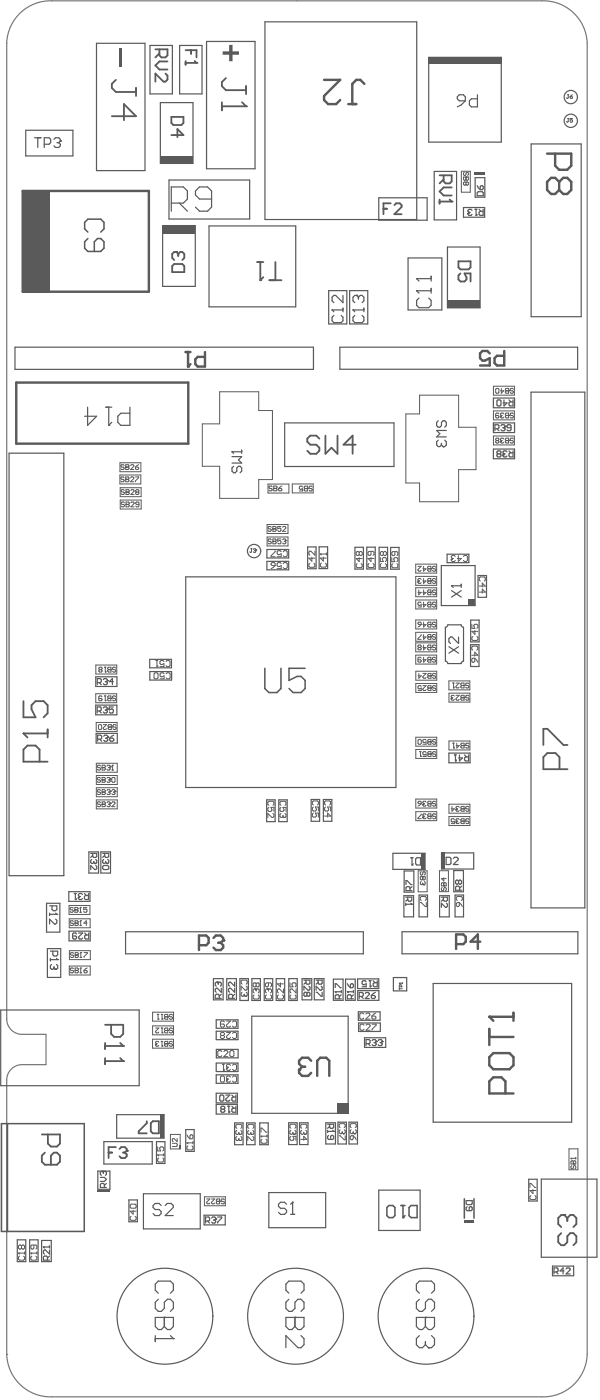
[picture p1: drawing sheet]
<svg xmlns="http://www.w3.org/2000/svg" width="165mm" height="385mm" viewBox="0 0 165 385" stroke-linecap="round" stroke-linejoin="round" font-family="sans-serif">
<circle cx="1.8" cy="372" r=".17" fill="#787878"/>
<path d="M1.8 11.9h.1M1.8 11.9a12.1 12.1 0 0 1 12.5-11.7h134.5a12.1 12.1 0 0 1 12.4 11.7v360.1a12.1 12.1 0 0 1-12.4 11.7h-134.5a12.1 12.1 0 0 1-12.5-11.7v-75.4a4.2 4.2 0 0 1 4.3-4.2h6.5v-8.3h-6.5a4.2 4.2 0 0 1-4.3-4.2M1.8 11.9v268M1.8 279.9h.1" fill="none" stroke="#787878" stroke-width=".33"/>
<path d="M.4 308.6h22.7v29.6h-22.7zM2.1 308.6v29.6M127.5 329.3v5.3M130.2 329.3v5.3" fill="none" stroke="#5a5a5a" stroke-width=".42"/>
<g fill="none" stroke="#5a5a5a" stroke-width=".33">
<path d="M26.5 11.9h13.3v35h-13.3zM41.2 12.5h6.1v13.3h-6.1zM49.3 12.5h6.2v13.3h-6.2zM56.7 11.4h13.3v35h-13.3zM72.8 6h41.6v54.3h-41.6zM117.7 15.7h19.9v23.3h-19.9zM7.1 35.8h12.9v7h-12.9zM44 28.2h9v16.7h-9zM145.8 39.5h13.8v47.5h-13.8zM46.4 49.4h22.2v10.8h-22.2zM104 54.3h13.3v6.2h-13.3zM119.2 47.1h6.2v13.3h-6.2z"/>
<path d="M127.3 57h5.8v2.7h-5.8zM130.5 48.8h2.6v5.4h-2.6zM44.7 62h8.9v16.7h-8.9zM57.4 62.1h23.8v22.2h-23.8zM90.3 79.8h4.9v9.2h-4.9zM96 79.8h5v9.2h-5zM112 70.8h9.3v14.3h-9.3zM122.9 67.8h8.9v16.7h-8.9zM4.1 95.4h82v6h-82zM93.3 95.4h65.3v6h-65.3zM78.2 116.2h30v11.9h-30zM135.5 109.3h5.8v2.7h-5.8z"/>
<path d="M135.5 116.2h5.8v2.6h-5.8zM145.8 107.7h14.8v141.7h-14.8zM2.5 124.5h15v116h-15zM135.5 123.3h5.8v2.7h-5.8zM51 158.4h57.7v57.9h-57.7zM73.3 150.9h6v2.4h-6zM73.3 154.2h6v2.3h-6zM84.5 150.2h2.3v6h-2.3zM87.6 150.2h2.4v6h-2.4zM97.5 150.3h2.3v6h-2.3zM100.7 150.3h2.3v6h-2.3zM104.1 150.3h2.3v6h-2.3z"/>
<path d="M107.3 150.4h2.3v5.9h-2.3zM121.2 155.3h9.3v11h-9.3zM122.8 152.2h5.9v2.3h-5.9zM131.3 158.1h2.3v6h-2.3zM122.3 172.3v9.3M123 171.6h3.6M127.3 172.3v9.3M129.2 177.1h2.3v6h-2.3zM129.2 170.3h2.4v6h-2.4zM26.3 193.7h5.8v2.6h-5.8zM26.3 185.9h5.8v2.7h-5.8zM41.1 181.1h6v2.3h-6z"/>
<path d="M41.1 184.5h6v2.3h-6zM123 182.3h3.6M26.4 201.4h5.8v2.7h-5.8zM73.2 219.7h2.3v6h-2.3zM76.5 219.7h2.4v6h-2.4zM85.4 219.6h2.4v6h-2.4zM88.8 219.6h2.3v6h-2.3zM123.3 206.8h5.8v2.7h-5.8zM24.4 234h2.7v5.8h-2.7zM27.7 234h2.6v5.8h-2.6zM107.9 234.4h8.8v4.4h-8.8zM111 239.2h2.6v5.8h-2.6z"/>
<path d="M121.2 234.3h8.9v4.4h-8.9zM124.6 239.1h2.6v5.8h-2.6zM12.8 248.1h3.6v7.9h-3.6zM18.9 244.9h5.8v2.7h-5.8zM19 255.8h5.8v2.6h-5.8zM34.5 255.9h65.3v6.1h-65.3zM110.4 255.9h48.3v6.1h-48.3zM110.9 246h2.7v5.8h-2.7zM115.1 245.8h2.3v6h-2.3zM120.7 246h2.7v5.8h-2.7zM125 245.8h2.3v6h-2.3zM.2 277.4h38v20.8h-38z"/>
<path d="M13 260.5h3.7v8h-3.7zM58.6 268.8h2.7v5.8h-2.7zM62.3 268.8h2.6v5.8h-2.6zM65.9 268.8h2.3v6h-2.3zM69.1 279.1h26.5v26.7h-26.5zM69.2 268.8h2.3v6h-2.3zM72.6 268.8h2.3v6h-2.3zM75.8 268.8h2.4v6h-2.4zM79.3 268.8h2.3v6h-2.3zM82.9 268.8h2.7v5.8h-2.7zM86.3 268.8h2.7v5.8h-2.7zM91.5 268.9h2.7v5.9h-2.7z"/>
<path d="M94.9 268.9h2.6v5.9h-2.6zM98.2 268.9h5.8v2.6h-5.8zM98.2 272.1h5.8v2.7h-5.8zM98.4 277.9h6v2.3h-6zM108 268.5h3.7v3.7h-3.7zM118.9 270.1h38.1v38.1h-38.1zM59.4 280.1h5.9v2.3h-5.9zM59.4 283.2h5.9v2.4h-5.9zM59.4 292h5.9v2.3h-5.9zM59.4 295.2h5.9v2.3h-5.9zM59.4 288.2h6v2.4h-6zM98.5 281h5.9v2.3h-5.9z"/>
<path d="M100.1 285h5.8v2.7h-5.8zM28.5 313.6h13.3v6.1h-13.3zM32 306.2h13v6.4h-13zM43 313.6h2.3v6h-2.3zM51 310.3h2.3v5.9h-2.3zM59.4 300.3h5.8v2.6h-5.8zM59.4 303.3h5.8v2.7h-5.8zM64.4 308.4h2.3v6h-2.3zM67.7 308.4h2.3v6h-2.3zM71.3 308.4h2.3v6h-2.3zM79.3 308.4h2.3v6h-2.3zM82.2 308.4h2.4v6h-2.4z"/>
<path d="M89.5 308.4h2.6v5.8h-2.6zM92.8 308.2h2.3v6h-2.3zM95.8 308.2h2.4v6h-2.4zM26.9 321.7h3.3v5h-3.3zM35.4 329.6h2.3v6h-2.3zM39.4 327.9h15.6v9.6h-15.6zM56 333.8h5.8v2.6h-5.8zM73.8 327.6h15.6v9.6h-15.6zM104 326.9h11.4v11.1h-11.4zM145.2 323.9h2.3v6h-2.3zM148.6 323.9h15.3v21.4h-15.3zM4.7 340.5h2.4v6h-2.4z"/>
<path d="M8.1 340.5h2.4v6h-2.4zM11.4 340.7h2.7v5.8h-2.7zM151.7 347.7h5.8v2.7h-5.8z"/>
</g>
<g fill="none" stroke="#5a5a5a" stroke-width=".27">
<path d="M126.7 47h2.4v5.8h-2.4zM60.3 107.6h10.7v5.2h3.8v18.9h-3.8v5.2h-10.7v-8.8h-4.7v-11.7h4.7zM115.2 108.5h10.7v8.9h4.8v11.6h-4.8v8.8h-10.7v-5.1h-3.8v-19h3.8zM135.5 106.1h5.7v2.4h-5.7zM135.5 112.9h5.7v2.4h-5.7zM135.5 119.7h5.7v2.5h-5.7zM32.9 130.5h5.8v2.4h-5.8zM32.9 127.1h5.8v2.5h-5.8zM33 134h5.7v2.4h-5.7zM33 137.3h5.8v2.5h-5.8zM73.6 133h5.7v2.4h-5.7zM80.3 132.9h5.7v2.5h-5.7z"/>
<path d="M73.3 144.1h5.8v2.4h-5.8zM73.3 147.5h5.8v2.5h-5.8zM114.2 154.9h5.7v2.5h-5.7zM114.2 158.3h5.7v2.5h-5.7zM114.2 161.4h5.7v2.5h-5.7zM114.2 164.8h5.7v2.5h-5.7zM114.2 170.3h5.7v2.4h-5.7zM114.2 173.7h5.7v2.4h-5.7zM114.2 176.6h5.7v2.4h-5.7zM114.2 179.9h5.7v2.5h-5.7zM26.3 190.5h5.7v2.5h-5.7zM26.3 182.7h5.8v2.4h-5.8z"/>
<path d="M26.4 198.4h5.8v2.5h-5.8zM114.2 184.4h5.7v2.4h-5.7zM114.2 187.7h5.7v2.5h-5.7zM123.3 187h5.7v2.5h-5.7zM123.3 190.4h5.7v2.4h-5.7zM26.4 209.6h5.8v2.5h-5.8zM26.4 213h5.8v2.5h-5.8zM26.4 216.4h5.8v2.4h-5.8zM26.4 219.7h5.8v2.5h-5.8zM114.2 202.5h5.7v2.5h-5.7zM114.2 205.9h5.7v2.4h-5.7zM114.2 219.5h5.7v2.4h-5.7z"/>
<path d="M123.3 203.5h5.7v2.5h-5.7zM114.2 222.9h5.7v2.5h-5.7zM114.8 239.2h2.5v5.7h-2.5zM120.7 239.2h2.4v5.7h-2.4zM123.3 220.9h5.7v2.5h-5.7zM123.3 224.3h5.7v2.4h-5.7zM19 248.7h5.7v2.5h-5.7zM19 252.4h5.8v2.4h-5.8zM19 265.3h5.8v2.5h-5.8zM19.1 261.1h5.7v2.5h-5.7zM41.9 278h5.7v2.5h-5.7zM41.9 285.4h5.7v2.5h-5.7z"/>
<path d="M41.9 281.8h5.7v2.4h-5.7zM46.8 311.6h2.7v4h-2.7zM156.2 315.5h2.5v5.8h-2.5zM56.1 328.7h5.8v2.5h-5.8z"/>
</g>
<path d="M6.2 52.4h34.7v27.7h-34.7zM4.5 105.1h47.2v16.8h-47.2z" fill="none" stroke="#5a5a5a" stroke-width=".66"/>
<g fill="#5a5a5a">
<path d="M26.9 327h3.3v.5h-3.3z" fill-rule="evenodd"/>
<path d="M49.1 314.7h.4v.9h-.4z" fill-rule="evenodd"/>
<path d="M115.7 234.4h1v4.4h-1z" fill-rule="evenodd"/>
<path d="M121.2 234.3h1v4.4h-1z" fill-rule="evenodd"/>
<path d="M127.5 335.3h2.7v.6h-2.7z" fill-rule="evenodd"/>
<path d="M130.3 47.3h2.8v.7h-2.8z" fill-rule="evenodd"/>
<path d="M128.6 164.5h1.9v1.8h-1.9z" fill-rule="evenodd"/>
<path d="M44.1 306.2h.9v6.4h-.9z" fill-rule="evenodd"/>
<path d="M92.5 302.9h3.1v2.9h-3.1z" fill-rule="evenodd"/>
<path d="M44 42.7h9v2.2h-9z" fill-rule="evenodd"/>
<path d="M44.7 62h8.9v2.1h-8.9z" fill-rule="evenodd"/>
<path d="M122.9 82.4h8.9v2.1h-8.9z" fill-rule="evenodd"/>
<path d="M6.2 52.4h7.4v27.9h-7.4z" fill-rule="evenodd"/>
<path d="M117.7 15.7h20.1v1.8h-20.1z" fill-rule="evenodd"/>
</g>
<g fill="none" stroke="#5a5a5a" stroke-width=".27">
<path d="M20.1 249.5l-.2-.3h-.5l-.2 .5 .2 .2h.5l.2 .4-.2 .3h-.5l-.2-.3M20.2 253.1l-.3-.2h-.4l-.2 .2 .2 .5h.4l.3 .2-.3 .4h-.4l-.2-.2M20.6 249.9h.1M20.6 249.2h.6l.2 .3-.2 .4 .2 .4-.2 .3h-.6zM20.6 249.9h.6M20.6 253.6h.1M20.6 252.9h.7l.2 .2-.2 .5 .2 .4-.2 .2h-.7zM20.6 253.6h.7M21.9 250.6h.4M21.9 254.2h.5M22.1 249.2h.1M22.1 249.2v1.4"/>
<path d="M22.1 249.2l-.2 .3M22.2 252.9h.1M22.2 252.9v1.3M22.2 252.9l-.3 .2M23.9 249.2h-.9v.7l.7-.2 .2 .2v.4l-.2 .3h-.5l-.2-.3M23.9 253.6h-.9l.7-.7v1.3M20.2 261.9l-.2-.3h-.5l-.2 .5 .2 .2h.5l.2 .5-.2 .2h-.5l-.2-.2M20.6 262.3h.1M20.6 261.6h.7l.2 .3-.2 .4 .2 .5-.2 .2h-.7zM20.6 262.3h.7M22 263h.4M22.2 261.6h.1"/>
<path d="M22.2 261.6v1.4M22.2 261.6l-.2 .3M23.1 261.6h.9l-.9 1.4M8.5 344.2h.1M8.5 344.2h1.6M8.5 344.2l.2 .3M8.7 345l-.2 .3v.5l.2 .3h1.2l.2-.3v-.5l-.2-.3M9.3 342v.8l-.3 .3-.5-.3v-.6l.2-.2h1.2l.2 .2v.6l-.2 .3M10.1 343.9v.6"/>
</g>
<path d="M21 256.5l-.2-.2h-.6l-.3 .2v1.1l.3 .3h.6l.2-.3-.2-.5h-.9M21.6 256.3h1.1l-1.1 1.1 .3 .5h.5l.3-.3M23.2 256.3l.6 .5M24.4 256.3v1.6h-.9l-.3-.3v-.5l.3-.3h.9M27.6 323.4h1.1l.5 .5-.5 .6h-1.1M28.1 321.7l-.5 .3v.6l.2 .2M28.7 326.2v-.9l-.3-.3h-.6l-.2 .3v.9h1.6M29.2 325l-.5 .6" fill="none" stroke="#5a5a5a" stroke-width=".33"/>
<circle cx="28.1" cy="321.7" r=".17" fill="#5a5a5a"/>
<path d="M26.8 203h.8l.3-.2v-.6l-.3-.3h-.8v1.7M27.4 203l.5 .6M28.5 202.2l.2-.3h.6l.3 .6M28.1 321.7l.3 .3M28.4 322v.3M28.4 322l.3-.3 .5 .3v.6l-.3 .2" fill="none" stroke="#5a5a5a" stroke-width=".33"/>
<g fill="none" stroke="#5a5a5a" stroke-width=".27">
<path d="M27.6 210.4l-.2-.2h-.5l-.2 .2 .2 .4h.5l.2 .3-.2 .4h-.5l-.2-.2M27.6 213.8l-.2-.3h-.5l-.2 .3 .2 .4h.5l.2 .2-.2 .5h-.5l-.2-.3M27.6 217.1l-.2-.2h-.5l-.2 .2 .2 .5h.5l.2 .2-.2 .4h-.5l-.2-.2M28 217.6h.1M28 214.2h.1M28 210.8h.1M28 210.2h.7l.2 .2-.2 .4 .2 .5-.2 .2h-.7zM28 213.5h.7l.2 .3-.2 .4 .2 .4-.2 .3h-.7zM28 216.9h.7l.2 .2-.2 .5 .2 .4-.2 .2h-.7zM28 217.6h.7M28 214.2h.7M28 210.8h.7"/>
<path d="M29.4 210.4l.2-.2h.4l.3 .4M29.4 213.8l.2-.3h.4l.3 .5M29.4 217.1l.2-.2h.4l.3 .4M29.8 217.6h.2M29.8 214.2h.2M29.8 210.8h.2M30 210.8l.3 .3-.3 .4h-.4l-.2-.2M30 214.2l.3 .2-.3 .5h-.4l-.2-.3M30 217.6l.3 .2-.3 .4h-.4l-.2-.2M30.3 217.3h.1M30.3 214h.1M30.3 210.6h.1"/>
<path d="M30.3 217.3l-.3 .3M30.3 214l-.3 .2M30.3 210.6l-.3 .2M30.7 217.1l.2-.2h.5l.2 .4M30.7 211.5h.4M30.9 210.2h.1M30.9 213.5h.5l.2 .3v.8l-.2 .3h-.5l-.2-.3v-.8zM30.9 210.2v1.3M30.9 210.2l-.2 .2M31.1 217.6h.3M31.4 217.6l.2 .2-.2 .4h-.5l-.2-.2M31.6 217.3h.1"/>
<path d="M31.6 217.3l-.2 .3M27.6 220.5l-.2-.3h-.5l-.2 .5 .2 .2h.5l.2 .4-.2 .3h-.5l-.2-.3M28 220.9h.1M28 220.2h.7l.2 .3-.2 .4 .2 .4-.2 .3h-.7zM28 220.9h.7M29.4 220.5l.2-.3h.4l.3 .5M29.8 220.9h.2M30 220.9l.3 .2-.3 .5h-.4l-.2-.3M30.3 220.7h.1M30.3 220.7l-.3 .2M30.7 220.5l.2-.3h.5l.2 .3v.2l-.9 .9h.9"/>
</g>
<circle cx="29.6" cy="202.5" r=".17" fill="#5a5a5a"/>
<path d="M26.7 195.3h.8l.3-.3v-.5l-.3-.3h-.8v1.6M27.2 195.3l.6 .5M28.4 194.5l.2-.3h.6l.3 .5M29 202.8h.3M29.3 202.8l.3 .2-.3 .6h-.6l-.2-.3M29.6 202.5l-.3 .3M30.1 202.8h.9l.2 .5-.2 .3h-.6l-.3-.3zM31.2 201.9l-1.1 .9" fill="none" stroke="#5a5a5a" stroke-width=".33"/>
<circle cx="29.5" cy="194.7" r=".17" fill="#5a5a5a"/>
<path d="M26.7 187.5h.8l.3-.3v-.5l-.3-.3h-.8v1.7M27.3 187.5l.5 .6M28.4 186.7l.2-.3h.6l.3 .5M28.9 195h.3M29.2 195l.3 .3-.3 .5h-.6l-.2-.2M29.5 194.7l-.3 .3M31.1 194.2h-1.1v.8l.6-.3 .5 .3v.6l-.3 .2h-.5l-.3-.2" fill="none" stroke="#5a5a5a" stroke-width=".33"/>
<circle cx="29.5" cy="186.9" r=".17" fill="#5a5a5a"/>
<path d="M28.9 187.2h.3M29.2 187.2l.3 .3-.3 .6h-.6l-.2-.3M29.5 186.9l-.3 .3M31.1 187.2h-1.1l.9-.8v1.7M62.6 303.8h.5M62.8 303.8v1.7M63.7 303.8l.5 .6M64.8 303.8v1.7h-.9l-.2-.3v-.5l.2-.3h.9" fill="none" stroke="#5a5a5a" stroke-width=".33"/>
<g fill="none" stroke="#5a5a5a" stroke-width=".27">
<path d="M34.1 131.2l-.2-.2h-.5l-.2 .2 .2 .5h.5l.2 .2-.2 .4h-.5l-.2-.2M34.1 127.9l-.2-.3h-.5l-.2 .3 .2 .4h.5l.2 .2-.2 .5h-.5l-.2-.3M34.2 134.7l-.3-.2h-.4l-.2 .2 .2 .5h.4l.3 .2-.3 .4h-.4l-.2-.2M34.2 138.1l-.3-.2h-.4l-.2 .2 .2 .4h.4l.3 .3-.3 .4h-.4l-.2-.2M34.5 131.7h.1M34.5 131h.7l.2 .2-.2 .5 .2 .4-.2 .2h-.7zM34.5 131.7h.7M34.5 128.3h.1M34.5 127.6h.7l.2 .3-.2 .4 .2 .4-.2 .3h-.7zM34.5 128.3h.7M34.6 135.2h.1M34.6 134.5h.7l.2 .2-.2 .5 .2 .4-.2 .2h-.7z"/>
<path d="M34.6 135.2h.7M34.6 138.5h.1M34.6 137.9h.7l.2 .2-.2 .4 .2 .5-.2 .2h-.7zM34.6 138.5h.7M35.8 131.2l.3-.2h.4l.2 .2v.2l-.9 .9h.9M35.9 127.9l.2-.3h.4l.2 .3v.2l-.8 .9h.8M35.9 134.7l.2-.2h.5l.2 .2v.2l-.9 .9h.9M35.9 138.1l.3-.2h.4l.2 .2v.2l-.9 .9h.9M37.2 131h.9l-.9 1.3M37.2 128.3h.7l.2 .4-.2 .3h-.5l-.2-.3zM37.5 135.2l-.2-.3 .2-.4h.4l.2 .2-.2 .5M37.5 135.2l-.2 .2 .2 .4h.4l.2-.2-.2-.4"/>
<path d="M37.5 135.2h.4M38.1 127.6l-.9 .7M38.1 138.5h-.6l-.2-.2 .2-.4h.4l.2 .2v.9l-.2 .2h-.4l-.2-.2M27.4 183.9l-.3 .2 .3 .5h.4l.2-.2-.2-.5M27.4 183.9h.4M27.4 183.9l-.3-.2 .3-.4h.4l.2 .2-.2 .4M28.7 183.3h.4M28.9 184.6h.1M28.9 183.3v1.3M29.1 184.4l-.2 .2M29.8 183.3h.7v1.3h-.7l-.2-.2 .2-.5-.2-.4zM29.8 183.9h.7"/>
<path d="M30.5 183.9h.1M31.8 183.5l-.2-.2h-.5l-.2 .2 .2 .4h.5l.2 .2-.2 .5h-.5l-.2-.2M43.3 317.2h.1M43.3 315v1.1h.8l-.2-.8 .2-.3h.6l.3 .3v.5l-.3 .3M43.3 317.2h1.7M43.3 317.2l.3 .3M43.6 318.1l-.3 .2v.6l.3 .3h1.1l.3-.3v-.6l-.3-.2M45 316.9v.6"/>
</g>
<circle cx="62.8" cy="305.5" r=".17" fill="#5a5a5a"/>
<path d="M60.6 300.8h.6l.2 .2v1.2l-.2 .2h-.6l-.3-.2v-1.2zM60.9 304.7l-.3 .2 .3 .6h.5l.3-.3-.3-.5M60.9 304.7l-.3-.3 .3-.6h.5l.3 .3-.3 .6M60.9 304.7h.5M62 300.8h1.1l-1.1 1.1 .3 .5h.5l.3-.2M63.1 305.2l-.3 .3M63.7 300.8l.5 .5M64.8 300.8v1.6h-.9l-.2-.2v-.6l.2-.3h.9M90 308.8h1.6v.8l-.3 .3h-.5l-.3-.3v-.8M90 310.5v.5M90 310.7h1.6M90.5 309.4l-.5 .5" fill="none" stroke="#5a5a5a" stroke-width=".33"/>
<g fill="none" stroke="#5a5a5a" stroke-width=".27">
<path d="M74.7 133.7l-.2-.2h-.4l-.3 .2 .3 .5h.4l.2 .2-.2 .4h-.4l-.3-.2M75.2 134.2h.1M75.2 133.5h.6l.3 .2-.3 .5 .3 .4-.3 .2h-.6zM75.2 134.2h.6M76.5 134.2h.7l.2 .4-.2 .2h-.5l-.2-.2zM77.4 133.5l-.9 .7M83.1 133.7l-.2-.2h-.5l-.2 .2v.5l.2 .2 .7-.2v.7h-.9M83.5 133.7l.2-.2h.7v1.4h-.7l-.2-.3 .2-.4zM83.7 134.2h.7M84.4 134.2h.1M85.7 133.7l-.2-.2h-.4l-.3 .2 .3 .5h.4l.2 .2-.2 .5h-.4l-.3-.3M74.5 144.8l-.2-.2h-.5l-.2 .2 .2 .5h.5l.2 .2-.2 .4h-.5l-.2-.2"/>
<path d="M74.5 148.3l-.2-.3h-.5l-.2 .3 .2 .4h.5l.2 .2-.2 .5h-.5l-.2-.3M74.7 154.5h.6l.2 .3v.5h-.8l-.3-.2zM74.9 145.3h.1M74.9 148.7h.1M74.9 144.6h.7l.2 .2-.2 .5 .2 .4-.2 .2h-.7zM74.9 145.3h.7M74.9 148h.7l.2 .3-.2 .4 .2 .4-.2 .3h-.7zM74.9 148.7h.7M75.5 155.3l-1.1 .9M77.1 144.6h-.8v.7l.4-.3 .4 .3v.4l-.2 .2h-.4l-.2-.2M77.1 148h-.8v.7l.4-.2 .4 .2v.4l-.2 .3h-.4l-.2-.3M77.2 154.8l-.3-.3h-.5l-.3 .3v.5l.3 .3 .8-.3v.9h-1.1"/>
<path d="M77.6 144.8l.2-.2h.5l.2 .2v.2l-.9 .9h.9M77.6 148.3l.2-.3h.5l.2 .5M77.8 154.8l.2-.3h.6l.3 .3v1.1l-.3 .3h-.6l-.2-.3M78 148.7h.3M78.3 148.7l.2 .2-.2 .5h-.5l-.2-.3M78.5 148.5h.1M78.5 148.5l-.2 .2M73.8 221.2l-.3-.3v-.5l.3-.3h1.1l.3 .3v.5l-.3 .3M73.8 221.8l-.3 .2v.6l.3 .3h.6l.3-.3-.3-.8h.8v1.1M74.9 223.4l.3 .3v.5l-.3 .3h-.2l-1.2-1.1v1.1M77.1 221.2l-.2-.3v-.5l.2-.3h1.2l.2 .3v.5l-.2 .3M77.1 223.4l-.2 .3v.5l.2 .3 .6-.3"/>
<path d="M77.1 221.8l-.2 .2v.6l.2 .3h.6l.3-.3-.3-.8h.8v1.1M77.7 224.2l.3 .3M77.7 224v.2M78 224.5h.1M78.3 223.4l.2 .3v.5l-.5 .3M60.8 295.5h.6l.2 .3v1.1l-.2 .3h-.6l-.3-.3v-1.1zM60.8 284.4l-.3-.3 .3-.5h.6l.2 .2-.2 .6M60.8 284.4l-.3 .3 .3 .5h.6l.2-.2-.2-.6M60.8 284.4h.6M60.9 288.8l-.3-.2h-.5l-.3 .2v1.1l.3 .3h.5l.3-.3M61.5 288.8l.2-.2h.6l.3 .2v.3l-1.1 1.1h1.1M61.6 280.7l-.2-.3h-.6l-.3 .3v1.1l.3 .3h.6l.2-.5-.2-.3h-.9"/>
<path d="M62.2 296.7h.1M62.2 296.7l.3 .5h.5l.3-.3M62.2 280.4h1.1l-1.1 1.2 .3 .5h.5l.3-.3M62.2 283.6h1.1l-1.1 1.1 .3 .5h.5l.3-.2M62.5 296.4l-.3 .3M62.5 296.4h.2M63.3 295.8l-.3-.3h-.5l-.3 .3 .3 .6M63.4 288.6h.6l.2 .2v1.1l-.2 .3h-.6l-.3-.3v-1.1zM63.8 295.8l.3-.3h.6l.2 .3v1.1l-.2 .3h-.6l-.3-.3M63.8 280.7l.3-.3h.6l.2 .3v1.1l-.2 .3h-.6l-.3-.3M63.8 283.8l.3-.2h.6l.2 .2v1.2l-.2 .2h-.6l-.3-.2"/>
</g>
<circle cx="91.6" cy="310.7" r=".17" fill="#5a5a5a"/>
<g fill="none" stroke="#5a5a5a" stroke-width=".33">
<path d="M130.4 57.5h.6M130.7 57.5v1.7M131.5 57.5l.6 .6M132.7 57.5v1.7h-.9l-.3-.3v-.6l.3-.2h.9M122.5 235.5h1l.3 .3v1.3l-.3 .4h-1zM124.5 235.8l.3-.3h.7l.3 .3v.3l-1.3 1.4h1.3M121.2 246.4h1.7v.9l-.3 .2h-.6l-.2-.2v-.9M121.8 247l-.6 .5M122.6 248.1l.3 .3v.5l-.3 .3h-.3l-1.1-1.1v1.1M90.2 311.9l-.2 .2v.6l.2 .3h1.1l.3-.3v-.6l-.3-.2-.5 .2v.9M91.3 310.5l.3 .2M128 329.8h1.7v.8l-.3 .3h-1.1l-.3-.3z"/>
<path d="M128.3 331.4l-.3 .3v.6l.3 .2h1.1l.3-.2v-.6l-.6-.3-.3 .3v.8"/>
</g>
<g fill="none" stroke="#5a5a5a" stroke-width=".27">
<path d="M88 152.2h.1M88 152.2h1.6M88 152.2l.2 .3M88.2 154.7l-.2 .2v.6l.2 .3h1.1l.3-.3v-.6l-.3-.2M88.8 153v1.1l-.8-.8h1.6M89.6 151.9v.6M101.3 154.8l-.3 .2v.6l.3 .3h1.1l.3-.3v-.6l-.3-.2M101.9 151.4v.9l-.3 .3-.6-.3v-.6l.3-.3h1.1l.3 .3v.6l-.3 .3M101.9 153.1v1.1l-.9-.8h1.7M107.6 153.2v1.1h.8l-.3-.6 .3-.5h.6l.2 .2v.6l-.2 .3M107.9 154.8l-.3 .3v.6l.3 .2h1.1l.2-.2v-.6l-.2-.3M108.4 151.5v.8l-.3 .3-.5-.3v-.5l.3-.3h1.1l.2 .3v.5l-.2 .3"/>
<path d="M89.1 224.1h1.7l-.8-.8v1.1M89.4 221.1l-.3-.3v-.5l.3-.3h1.1l.3 .3v.5l-.3 .3M89.4 221.7l-.3 .2v.6l.3 .3h.6l.2-.3-.2-.8h.8v1.1M115.6 239.5l-.2 .2v.4l.2 .2 .5-.2v-.4l.2-.2 .4 .2v.4l-.2 .2M115.4 247.9h.3l1.1 1.1h.2v-1.1M115.4 240.8h1.3v.6l-.2 .3-.4-.3-.5 .3-.2-.3zM115.6 242.1l-.2 .2v.5l.2 .2 .5-.2M115.7 247.3l-.3-.2v-.6l.3-.3h1.1l.2 .3v.6l-.2 .2M116.1 240.8h.1M116.1 240.8v.6M116.1 242.6v.2M116.1 242.8l.2 .2"/>
<path d="M116.3 243h.1M116.5 242.1l.2 .2v.5l-.4 .2M121.4 243.8l-.2 .2v.4l.2 .2 .5-.2v-.4l.2-.2 .4 .2v.4l-.2 .2M121.4 242.4l.5 .2 .4-.2 .2 .2v.7h-1.3v-.7zM121.9 243.3h.1M121.9 241.1v.9l-.7-.7h1.3M121.9 242.6v.7M109.6 270.1h.1M109.6 271.3v.6M109.6 271.6h.9M109.6 270.1l.2 .1M109.6 270.1h.9"/>
<path d="M110.2 271v-.4l-.4-.1-.2 .5h.9M110.5 269.9v.3M93.1 311.9h.3l1.1 1.2h.3v-1.2M93.4 309.7l-.3-.2v-.6l.3-.3h1.1l.3 .3v.6l-.3 .2M93.4 310.3l-.3 .3v.5l.3 .3 .6-.3M94 311.1l.2 .3M94 310.8v.3M94.2 311.4h.1M94.5 310.3l.3 .3v.5l-.6 .3M96.4 309.7l-.2-.2v-.6l.2-.3h1.1l.3 .3v.6l-.3 .2M96.4 310.3l-.2 .3v.5l.2 .3 .6-.3M96.4 311.9h.6v.9l-.3 .3-.5-.3v-.6z"/>
<path d="M97 311.1l.3 .3M97 310.8v.3M97 311.9l.8 1.2M97.3 311.4h.1M97.5 310.3l.3 .3v.5l-.5 .3"/>
</g>
<circle cx="130.7" cy="59.2" r=".17" fill="#5a5a5a"/>
<path d="M128.5 58.6l.3 .6h.5l.3-.3M131 58.9l-.3 .3" fill="none" stroke="#5a5a5a" stroke-width=".33"/>
<circle cx="128.5" cy="58.6" r=".17" fill="#5a5a5a"/>
<path d="M128.8 58.3l-.3 .3M128.8 58.3h.3M129.6 57.8l-.3-.3h-.5l-.3 .3 .3 .5M131 51l.9 1.1M131.3 52.6h1.1l.3 .3v.9h-1.7v-.9zM132.1 51l.6 .3v.5l-.3 .3h-.5v-.8zM13.8 261.2h2v1l-.3 .4h-.7l-.3-.4v-1M13.8 263.2v.7M13.8 263.6h2" fill="none" stroke="#5a5a5a" stroke-width=".33"/>
<path d="M155.9 32.5h.3M155.9 26h.3M156 26v.9l-.1 .1-.4-.1M156 32.5v.9l-.1 .1-.4-.1M156.5 26.5h.5l.2 .4-.5 .1zM157.2 32.5h-.7v.5l.4-.1 .3 .1-.2 .5-.5-.1M157.2 26l-.7 .5" fill="none" stroke="#5a5a5a" stroke-width=".27"/>
<circle cx="15.8" cy="263.6" r=".17" fill="#5a5a5a"/>
<path d="M15.5 263.2l.3 .4M15.5 264.9l.3 .3v.7l-.3 .3h-.3" fill="none" stroke="#5a5a5a" stroke-width=".33"/>
<circle cx="15.2" cy="266.2" r=".17" fill="#5a5a5a"/>
<path d="M13.6 248.8h2v1l-.3 .3h-.7l-.3-.3v-1M13.6 250.8v.7M13.6 251.1h2M14.2 264.9l-.4 .3v.7l.4 .3h.3l.3-.3M14.8 265.9l.4 .3M14.8 265.6v.3" fill="none" stroke="#5a5a5a" stroke-width=".33"/>
<circle cx="15.6" cy="251.1" r=".17" fill="#5a5a5a"/>
<path d="M15.3 250.8l.3 .3M15.3 252.5l.3 .3v.7l-.3 .3h-.4l-1.3-1.3v1.3M21.5 246.5l.3 .6h.6l.2-.3M23.2 245.4l.5 .6M24.3 245.4v1.7h-.8l-.3-.3v-.6l.3-.2h.8" fill="none" stroke="#5a5a5a" stroke-width=".33"/>
<path d="M20.2 266.1l-.2-.2h-.5l-.2 .2 .2 .4h.5l.2 .3-.2 .4h-.5l-.2-.2M20.6 266.5h.1M20.6 265.9h.7l.2 .2-.2 .4 .2 .5-.2 .2h-.7zM20.6 266.5h.7M22 267.2h.4M22.2 265.9h.1M22.2 265.9v1.3M22.2 265.9l-.2 .2M23.1 266.5h.6l.2 .5-.2 .2h-.4l-.2-.2zM23.9 265.9l-.8 .6" fill="none" stroke="#5a5a5a" stroke-width=".27"/>
<circle cx="21.5" cy="246.5" r=".17" fill="#5a5a5a"/>
<path d="M20.4 245.4h.6M20.7 245.4v1.7M21.8 246.2l-.3 .3M21.8 246.2h.3M22.6 245.7l-.2-.3h-.6l-.3 .3 .3 .5" fill="none" stroke="#5a5a5a" stroke-width=".33"/>
<circle cx="20.7" cy="247.1" r=".17" fill="#5a5a5a"/>
<path d="M28.2 234.4h1.6v.8l-.2 .3h-.6l-.3-.3v-.8M28.7 235l-.5 .5M29.6 236.1l.2 .2v.6l-.5 .3M21 246.8l-.3 .3" fill="none" stroke="#5a5a5a" stroke-width=".33"/>
<circle cx="29.3" cy="237.2" r=".17" fill="#5a5a5a"/>
<path d="M28.5 236.1l-.3 .2v.6l.3 .3 .5-.3M28.5 237.7h1.1l.2 .3v.6l-.2 .2h-1.1l-.3-.2v-.6zM29 236.9l.3 .3M29 236.6v.3" fill="none" stroke="#5a5a5a" stroke-width=".33"/>
<path d="M28 191.4l-.2-.3h-.5l-.2 .3v.9l.2 .2h.5l.2-.5-.2-.2h-.7M28.7 191.1h.4M28.9 192.5h.1M28.9 191.1v1.4M29.1 192.3l-.2 .2M29.8 191.1h.6v1.4h-.6l-.2-.2 .2-.5-.2-.4zM29.8 191.8h.6M30.4 191.8h.1M31.8 191.4l-.2-.3h-.5l-.2 .3 .2 .4h.5l.2 .2v.3l-.2 .2h-.5l-.2-.2M36 334.1l-.3 .2v.6l.3 .3h1.1l.3-.3v-.6l-.3-.2M36 330.7h1.1l.3 .3v.6l-.3 .2h-1.1l-.3-.2v-.6zM36.6 332.4v1.1l-.9-.8h1.7" fill="none" stroke="#5a5a5a" stroke-width=".27"/>
<path d="M32.7 13.2h.7v5h-.7z" fill="#5a5a5a"/>
<path d="M47.3 314h1.1l.2 .2v.5l-.2 .2h-1.1M48.6 312.7v.9l-.8-.9-.5 .2v.5l.2 .2" fill="none" stroke="#5a5a5a" stroke-width=".27"/>
<path d="M47.8 72.5h2.2l.6 .6v1.6h-3.3v-1.6zM48.4 69.2h-.6l-.5 .5v1.2l.5 .5" fill="none" stroke="#5a5a5a" stroke-width=".5"/>
<circle cx="48.4" cy="69.2" r=".25" fill="#5a5a5a"/>
<path d="M47 32.1h3.4v1.7l-.6 .5h-2.2l-.6-.5zM47 37.1h3.4l-1.7-1.7v2.3M48.4 69.2l.5 .5M48.9 69.7v.6M48.9 69.7l.6-.5h.5l.6 .5v1.2l-.6 .5" fill="none" stroke="#5a5a5a" stroke-width=".5"/>
<g fill="none" stroke="#5a5a5a" stroke-width=".27">
<path d="M68.9 150.7h.3M69.1 150.7v.9l-.2 .1-.3-.1M69.6 150.9l.5-.2 .1 .4M69.9 151.2h.2M70.1 151.2l.1 .2-.1 .3-.5-.1M70.2 151.1h.1M70.2 151.1l-.1 .1M75.5 151.3v.2l-1.1 1.1v.3h1.1M77.2 151.5l-.3-.2h-.5l-.3 .2v.6l.3 .3 .8-.3v.8h-1.1M77.8 151.5l.2-.2h.6l.3 .2v1.1l-.3 .3h-.6l-.2-.3M66.5 270.3l-.3-.3v-.5l.3-.3h1.1l.3 .3v.5l-.3 .3M66.5 272.5l-.3 .3v.6l.3 .2 .5-.2"/>
<path d="M67 273.4l.3 .2M67 273.1v.3M67.3 273.6h.1M67.6 270.9l.3 .2v.6l-.3 .3h-.3l-1.1-1.1v1.1M67.6 272.5l.3 .3v.6l-.6 .2M69.8 273.3l-.3 .3v.5l.3 .3h1.1l.3-.3v-.5l-.3-.3M70.1 271.6h.1M70.1 271.6l-.6 .3v.5l.3 .3M70.1 271.6l.2 .3M70.3 270.2l-.2-.2-.6 .2v.6l.3 .3 .5-.3M70.3 270.2l.3-.2 .6 .2v.6l-.3 .3-.6-.3M70.3 271.9l.3-.3 .6 .3v.5l-.3 .3"/>
<path d="M70.3 270.2v.6M70.3 271.9v.3M73.2 273.3l-.3 .3v.5l.3 .3h1.1l.2-.3v-.5l-.2-.3M73.4 271.6h.1M73.4 271.6l-.5 .3v.5l.3 .3M73.4 271.6l.3 .3M73.7 271.9l.3-.3 .5 .3v.5l-.2 .3M73.7 270v.8l-.3 .3-.5-.3v-.6l.3-.2h1.1l.2 .2v.6l-.2 .3M73.7 271.9v.3M76.4 273.3l-.2 .3v.5l.2 .3h1.2l.2-.3v-.5l-.2-.3M77 270v1.1l-.8-.9h1.6M77.8 271.6v1.1l-1.1-1.1h-.3l-.2 .3v.5l.2 .3"/>
<path d="M79.6 270v1.1h.9l-.3-.6 .3-.5h.5l.3 .2v.6l-.3 .3M79.9 273.3l-.3 .3v.5l.3 .3h1.1l.3-.3v-.5l-.3-.3M81.3 271.6v1.1l-1.1-1.1-.6 .3v.5l.3 .3M61.1 292.3h.5M61.4 294h.1M61.4 292.3v1.7M61.6 293.7l-.2 .3M62.2 293.4h.1M62.2 293.4l.3 .6h.5l.3-.3M62.5 293.2l-.3 .2M62.5 293.2h.2M63.3 292.6l-.3-.3h-.5l-.3 .3 .3 .6"/>
<path d="M63.8 292.6l.3-.3h.6l.2 .3v1.1l-.2 .3h-.6l-.3-.3"/>
</g>
<g fill="none" stroke="#5a5a5a" stroke-width=".33">
<path d="M63.9 274.2v-.8l-.3-.3h-.6l-.2 .3v.8h1.6M64.4 269.8v1.1l-1.1-1.1-.5 .2v.6l.2 .3M64.4 271.4v1.1l-1.1-1.1h-.3l-.2 .3v.6l.2 .2M64.4 273.1l-.5 .5M83.4 269.2h1.7v.8l-.3 .3h-.5l-.3-.3v-.8M84 269.8l-.6 .5M84.3 272.8l.2-.3 .6 .3v.6l-.3 .2-.5-.2M84.3 272.8l-.3-.3-.6 .3v.6l.3 .2 .6-.2M84.3 272.8v.6M84.8 270.9l.3 .3v.5l-.3 .3h-.3l-1.1-1.1v1.1M86.8 269.2h1.7v.8l-.3 .3h-.6l-.2-.3v-.8M86.8 272.5h.3l1.1 1.1h.3v-1.1"/>
<path d="M87.4 269.8l-.6 .5M88.2 270.9l.3 .3v.5l-.3 .3h-.3l-1.1-1.1v1.1M95.4 272.4h1.6M96.5 274.3v-.8l-.3-.3h-.5l-.3 .3v.8h1.6M97 273.2l-.5 .6M97 272.1v.6"/>
</g>
<circle cx="95.4" cy="272.4" r=".17" fill="#5a5a5a"/>
<path d="M95.4 272.4l.3 .3M95.4 270.2l.8 1.1M96.5 270.2l.5 .3v.5l-.2 .3h-.6v-.8zM100.5 286.6h.8l.3-.2v-.6l-.3-.3h-.8v1.7M101.1 286.6l.5 .6M102.2 285.8l.2-.3h.6l.3 .6" fill="none" stroke="#5a5a5a" stroke-width=".33"/>
<circle cx="103.3" cy="286.1" r=".17" fill="#5a5a5a"/>
<path d="M102.7 286.4h.3M103 286.4l.3 .2-.3 .6h-.6l-.2-.3M103.3 286.1l-.3 .3M103.8 285.8l.3-.3h.6l.2 .6" fill="none" stroke="#5a5a5a" stroke-width=".33"/>
<circle cx="104.9" cy="286.1" r=".17" fill="#5a5a5a"/>
<path d="M114.4 79.9h4M118.4 79.2v1.3M115.1 81.9l-.7 .6v1.4l.7 .6h2.6l.7-.6v-1.4l-.7-.6M104.4 286.4h.3M104.7 286.4l.2 .2-.2 .6h-.6l-.3-.3M104.9 286.1l-.2 .3" fill="none" stroke="#5a5a5a" stroke-width=".33"/>
<circle cx="114.4" cy="79.9" r=".17" fill="#5a5a5a"/>
<path d="M114.4 79.9l.7 .6M114.4 76.5h4M118.4 75.9v1.3" fill="none" stroke="#5a5a5a" stroke-width=".33"/>
<circle cx="114.4" cy="76.5" r=".17" fill="#5a5a5a"/>
<path d="M114.4 76.5l.7 .7" fill="none" stroke="#5a5a5a" stroke-width=".33"/>
<path d="M120.7 48.2h3.3v1.6l-.5 .6h-1.1l-.6-.6v-1.6M120.7 54.8v1.1M120.7 55.4h3.3M121.8 49.3l-1.1 1.1M124 51.5h-2.2l-1.1 1.1 1.1 1.1h2.2" fill="none" stroke="#5a5a5a" stroke-width=".5"/>
<circle cx="124" cy="55.4" r=".25" fill="#5a5a5a"/>
<path d="M123.5 54.8l.5 .6" fill="none" stroke="#5a5a5a" stroke-width=".5"/>
<g fill="none" stroke="#5a5a5a" stroke-width=".27">
<path d="M127.3 48.6h1.3v.7l-.2 .2-.5-.2-.4 .2-.2-.2zM127.5 47.3l-.2 .2v.5l.2 .2 .4-.2v-.5l.3-.2 .4 .2v.5l-.2 .2M127.9 48.6h.1M127.9 50.2l.3-.2 .4 .2v.4l-.2 .3-.5-.3M127.9 48.6v.7M127.9 50.2v.4M127.9 50.2l-.2-.2-.4 .2v.4l.2 .3 .4-.3M129.5 180h1.7l-.8-.9v1.1M129.8 178.6l-.3-.3v-.6l.3-.2h1.1l.3 .2v.6l-.3 .3M129.8 180.8h.6v.8l-.3 .3-.6-.3v-.5zM130.4 180.8l.8 1.1M156.8 318.1h.1"/>
<path d="M156.8 318.1h1.3M156.8 318.1l.2 .3M157 318.8l.4 .2 .5-.2 .2 .2v.7h-1.3v-.7zM157.4 319.7h.1M157.4 319v.7M158.1 317.9v.5M157 320.1l-.2 .3v.4l.4 .2 .2-.2v-.4l.5-.3 .2 .3v.4l-.2 .2"/>
</g>
<path d="M62.9 12.3h.9v1.8h1.8v.9h-1.8v1.8h-.9v-1.8h-1.7v-.9h1.7z" fill="#5a5a5a"/>
<g fill="none" stroke="#5a5a5a" stroke-width=".27">
<path d="M68.3 309.9l-.3-.2v-.6l.3-.3h1.1l.3 .3v.6l-.3 .2M68.3 310.5l-.3 .3v.5l.3 .3 .6-.3M68.9 311.3l.2 .3M68.9 311v.3M69.1 311.6h.1M69.4 310.5l.3 .3v.5l-.6 .3M69.4 312.1l.3 .3v.6l-.3 .3h-.3l-1.1-1.2v1.2M79.9 310.4l-.3 .3v.6l.3 .3 .5-.3M79.9 312.1l-.3 .3v.5l.3 .3h.5l.3-.3-.3-.8h.9v1.1M79.9 309.9l-.3-.3v-.5l.3-.3h1.1l.3 .3v.5l-.3 .3M80.4 311.3l.3 .3M80.4 311v.3"/>
<path d="M80.7 311.6h.1M81 310.4l.3 .3v.6l-.6 .3M82.6 312.9h1.6l-.8-.8v1.1M82.9 310.4l-.3 .3v.6l.3 .3 .5-.3M82.9 309.9l-.3-.3v-.5l.3-.3h1.1l.2 .3v.5l-.2 .3M83.4 311.3l.3 .3M83.4 311v.3M83.7 311.6h.1M84 310.4l.2 .3v.6l-.5 .3"/>
</g>
<path d="M115.2 355.2l-.9-.8v-1.7l.9-.8h3.3l.8 .8v1.7l-.8 .8M115.2 356.9l-.9 .8v1.7l.9 .8h.8l.8-.8v-1.7l.8-.8h.9l.8 .8v1.7l-.8 .8M116.8 361.8v2.5l-.8 .9h-.8l-.9-.9v-2.5h5" fill="none" stroke="#5a5a5a" stroke-width=".33"/>
<circle cx="116.8" cy="361.8" r=".17" fill="#5a5a5a"/>
<path d="M116.8 361.8v2.5l.8 .9h.9l.8-.9v-2.5M118.5 366.8l.8 .9v1.6l-.8 .9h-.9" fill="none" stroke="#5a5a5a" stroke-width=".33"/>
<circle cx="117.6" cy="370.2" r=".17" fill="#5a5a5a"/>
<path d="M123.3 177.6l2.6 1.8M125.9 177.6l-2.6 1.8M125.9 175v1.7l-1.8-1.7h-.4l-.4 .4v.9l.4 .4M11.9 342.5h1.7M13 346.1v-.8l-.2-.3h-.6l-.3 .3v.8h1.7M13.6 343.3v1.1l-1.1-1.1h-.3l-.3 .3v.6l.3 .2M13.6 345l-.6 .6M13.6 342.2v.6M115.2 366.8l-.9 .9v1.6l.9 .9h.8l.8-.9M116.8 369.3l.8 .9M116.8 368.5v.8" fill="none" stroke="#5a5a5a" stroke-width=".33"/>
<path d="M129.6 171.5v1.1h.8l-.3-.6 .3-.5h.6l.2 .3v.5l-.2 .3M129.8 174.8l-.2 .3v.5l.2 .3h1.2l.2-.3v-.5l-.2-.3M130.4 173.1v1.1l-.8-.8h1.6" fill="none" stroke="#5a5a5a" stroke-width=".27"/>
<circle cx="11.9" cy="342.5" r=".17" fill="#5a5a5a"/>
<path d="M9.5 37.8h1.8M10.4 37.8v2.7M12.1 39.6h1.4l.4-.4v-.9l-.4-.5h-1.4v2.7M14.8 38.3l.4-.5h.9l.5 .5v.4M11.9 342.5l.3 .3" fill="none" stroke="#5a5a5a" stroke-width=".33"/>
<path d="M5.1 344.2h.1M5.1 344.2h1.6M5.1 344.2l.3 .3M5.4 345l-.3 .3v.5l.3 .3h1.1l.2-.3v-.5l-.2-.3M5.9 342.2l-.3-.2-.5 .2v.6l.3 .3 .5-.3M5.9 342.2l.3-.2 .5 .2v.6l-.2 .3-.6-.3M5.9 342.2v.6M6.7 343.9v.6" fill="none" stroke="#5a5a5a" stroke-width=".27"/>
<circle cx="16.6" cy="38.7" r=".17" fill="#5a5a5a"/>
<path d="M15.7 39.2h.4M16.1 39.2l.5 .4v.5l-.5 .4h-.9l-.4-.4M16.6 38.7l-.5 .5" fill="none" stroke="#5a5a5a" stroke-width=".33"/>
<path d="M29.8 316.6h1M31.8 315.1h-2v3M32.8 315.6l.5-.5h1l.5 .5v.5" fill="none" stroke="#5a5a5a" stroke-width=".5"/>
<circle cx="34.8" cy="316.1" r=".25" fill="#5a5a5a"/>
<path d="M33.8 316.6h.5M34.3 316.6l.5 .5v.5l-.5 .5h-1l-.5-.5M34.8 316.1l-.5 .5M40.3 308v.5l-2.2 2.2v.6h2.2M42 308h1.6v3.3h-1.6l-.6-.6v-2.2z" fill="none" stroke="#5a5a5a" stroke-width=".5"/>
<g fill="none" stroke="#5a5a5a" stroke-width=".27">
<path d="M42.8 181.4h.6M43.1 183.1h.1M43.1 181.4v1.7M43.4 182.8l-.3 .3M45 181.7l-.3-.3h-.5l-.3 .3v.6l.3 .2 .8-.2v.8h-1.1M45.6 181.7l.3-.3h.5l.3 .3v1.1l-.3 .3h-.5l-.3-.3M42.7 282.4h.9l-.9 .9 .3 .4h.4l.2-.2M44.3 282.4h.4M44.5 283.7h.1M44.5 282.4v1.3M44.7 283.5l-.2 .2M45.4 282.4h.7v1.3h-.7l-.2-.2 .2-.5-.2-.4z"/>
<path d="M45.4 283h.7M46.1 283h.1M47.4 282.6l-.2-.2h-.5l-.2 .4 .2 .2h.5l.2 .5-.2 .2h-.5l-.2-.2"/>
</g>
<path d="M56.4 335.4h.9l.3-.3v-.6l-.3-.2h-.9v1.6M57 335.4l.6 .5M58.1 334.5l.3-.2h.5l.3 .5" fill="none" stroke="#5a5a5a" stroke-width=".33"/>
<circle cx="59.2" cy="334.8" r=".17" fill="#5a5a5a"/>
<path d="M101.4 269.4h.5M101.6 269.4v1.6M102.5 269.4l.5 .5M103.6 269.4v1.6h-.8l-.3-.3v-.5l.3-.3h.8M58.7 335.1h.2M58.9 335.1l.3 .3-.3 .5h-.5l-.3-.2M59.2 334.8l-.3 .3M59.8 334.3h1.1v.2l-1.1 1.2v.2" fill="none" stroke="#5a5a5a" stroke-width=".33"/>
<path d="M100 281.6l-.3-.3h-.6l-.2 .3v1.1l.2 .3h.6l.3-.3M100.5 281.6l.3-.3h.5l.3 .3v.3l-1.1 1.1h1.1M102.2 281.3h1.1v.3l-1.1 1.1v.3M56.7 329.3h.9l-.9 .9 .3 .4h.4l.2-.2M58.1 329.3h.9l-.9 .9 .2 .4h.4l.3-.2M59.6 329.3h.7v1.3h-.7l-.2-.2 .2-.4-.2-.5zM59.6 330h.7M60.3 330h.1M61.6 329.5l-.2-.2h-.5l-.2 .5 .2 .2h.5l.2 .4-.2 .2h-.5l-.2-.2" fill="none" stroke="#5a5a5a" stroke-width=".27"/>
<circle cx="101.6" cy="271" r=".17" fill="#5a5a5a"/>
<path d="M111.4 246.4h1.7v.9l-.3 .2h-.6l-.2-.2v-.9M111.4 248.1v.5M111.4 248.4h1.7M112 247l-.6 .5M100.5 269.6l-.2-.2h-.6l-.3 .2v.6l.3 .3 .8-.3v.8h-1.1M101.9 270.7l-.3 .3" fill="none" stroke="#5a5a5a" stroke-width=".33"/>
<g fill="none" stroke="#5a5a5a" stroke-width=".27">
<path d="M85.1 154.7l-.3 .3v.5l.3 .3h1.1l.3-.3v-.5l-.3-.3M85.6 153v1.2l-.8-.9h1.7M86.5 151.4v1.1l-1.1-1.1-.6 .3v.5l.3 .3M98.1 154.8l-.3 .3v.5l.3 .3h1.1l.3-.3v-.5l-.3-.3M98.6 151.8l-.3-.3-.5 .3v.5l.3 .3 .5-.3M98.6 151.8l.3-.3 .6 .3v.5l-.3 .3-.6-.3M98.6 153.1v1.1l-.8-.8h1.7M98.6 151.8v.5M104.4 153.1v1.1h.9l-.3-.5 .3-.6h.5l.3 .3v.6l-.3 .2M104.7 154.8l-.3 .3v.5l.3 .3h1.1l.3-.3v-.5l-.3-.3M105.3 151.8l-.3-.3-.6 .3v.5l.3 .3 .6-.3M105.3 151.8l.2-.3 .6 .3v.5l-.3 .3-.5-.3"/>
<path d="M105.3 151.8v.5M86 221.1l-.2-.3v-.5l.2-.3h1.2l.2 .3v.5l-.2 .3M86 221.7l-.2 .2v.6l.2 .3h.6l.3-.3-.3-.8h.8v1.1M86 223.3l-.2 .3v.5l.2 .3h.6l.3-.3-.3-.8h.8v1.1"/>
</g>
<circle cx="113.1" cy="248.4" r=".17" fill="#5a5a5a"/>
<path d="M112.8 235.6h.7M113.1 235.6v2M114.5 235.6h1v2h-1l-.4-.3v-1.4zM111.5 243v-1.1h.2l1.2 1.1h.2M112.6 244.6v-.8l-.3-.3h-.6l-.2 .3v.8h1.6M112.8 248.1l.3 .3M113.1 243.5l-.5 .6M125.9 242l-.3-.3-.5 .3v.6l.3 .3 .5-.3M125.9 242l.3-.3 .5 .3v.6l-.2 .3-.6-.3M125.9 242v.6M126.2 244.5v-.8l-.3-.3h-.5l-.3 .3v.8h1.6M126.7 243.4l-.5 .6" fill="none" stroke="#5a5a5a" stroke-width=".33"/>
<path d="M125.6 247.3l-.3-.2v-.6l.3-.3h1.1l.2 .3v.6l-.2 .2M125.6 247.9h.5v.8l-.3 .3-.5-.3v-.5zM126.1 247.9l.8 1.1" fill="none" stroke="#5a5a5a" stroke-width=".27"/>
<circle cx="113.1" cy="237.6" r=".17" fill="#5a5a5a"/>
<path d="M124.8 207.3h.5M125.1 207.3v1.7M126.2 207.3v1.7l.8-.8h-1.1M127.5 207.3l.6 .6M128.7 207.3v1.7h-.9l-.3-.3v-.5l.3-.3h.9M113.5 237.3l-.4 .3" fill="none" stroke="#5a5a5a" stroke-width=".33"/>
<g fill="none" stroke="#5a5a5a" stroke-width=".27">
<path d="M115 220.1h.4l.3 .2v.4h-.7l-.2-.2zM115.7 223.5v.3l-.9 .8v.3h.9M115.7 220.7l-.9 .7M116.1 224.4h.1M116.1 221h.1M116.1 224.4l.2 .5h.5l.2-.3M116.1 221l.2 .4h.5l.2-.2M116.3 224.2h.3M116.3 224.2l-.2 .2M116.3 220.7h.3M116.3 220.7l-.2 .3M117 223.8l-.2-.3h-.5l-.2 .3 .2 .4"/>
<path d="M117 220.3l-.2-.2h-.5l-.2 .2 .2 .4M117.4 223.8l.3-.3h.6v1.4h-.6l-.3-.3 .3-.4zM117.7 224.2h.6M117.7 220.1h.6v1.3h-.6l-.3-.2 .3-.5-.3-.4zM117.7 220.7h.6M118.3 224.2h.1M118.3 220.7h.1M119.7 223.8l-.3-.3h-.4l-.2 .3 .2 .4h.4l.3 .2-.3 .5h-.4l-.2-.3M119.7 220.3l-.3-.2h-.4l-.2 .2 .2 .4h.4l.3 .3-.3 .4h-.4l-.2-.2M124.1 221.5v1.3l.7-.6h-.9M125.2 222.4h.1M125.2 222.4l.2 .4h.5l.2-.2"/>
<path d="M125.4 222.2h.3M125.4 222.2l-.2 .2M126.1 221.7l-.2-.2h-.5l-.2 .2 .2 .5M126.8 221.5h.6v1.3h-.6l-.3-.2 .3-.4-.3-.5zM126.8 222.2h.6M127.4 222.2h.1M128.8 221.7l-.3-.2h-.4l-.2 .2 .2 .5h.4l.3 .2-.3 .4h-.4l-.2-.2"/>
</g>
<circle cx="125.1" cy="209" r=".17" fill="#5a5a5a"/>
<path d="M124 162.2l2.6 1.8M124 160.9h2.6M126.6 162.2l-2.6 1.8M126.6 160.5v.8M125.3 208.7l-.2 .3" fill="none" stroke="#5a5a5a" stroke-width=".33"/>
<g fill="none" stroke="#5a5a5a" stroke-width=".27">
<path d="M114.8 159.8h.1M114.8 159.8l.2 .4h.4l.2-.2M115 159.6h.2M115 159.6l-.2 .2M115.6 159.1l-.2-.2h-.4l-.2 .2 .2 .5M116.3 158.9v1.3l.7-.6h-.9M117.4 159.1l.2-.2h.7v1.3h-.7l-.2-.2 .2-.4zM117.6 159.6h.7M118.3 159.6h.1M119.6 159.1l-.2-.2h-.4l-.3 .2 .3 .5h.4l.2 .2-.2 .4h-.4l-.3-.2M115 162v1.4l.6-.7h-.8M115.6 165.6l-.2-.2h-.4l-.2 .2v.5l.2 .2 .6-.2v.6h-.8"/>
<path d="M115.6 174.3v.2l-.8 .9v.2h.8M116.3 162v1.4l.7-.7h-.9M116.3 165.4v1.3l.7-.6h-.9M116.3 174.3v1.3l.7-.7h-.9M117.4 162.3l.2-.3h.7v1.4h-.7l-.2-.3 .2-.4zM117.4 174.5l.2-.2h.7v1.3h-.7l-.2-.2 .2-.5zM117.6 165.4h.7v1.3h-.7l-.2-.2 .2-.4-.2-.5zM117.6 174.9h.7M117.6 166.1h.7M117.6 162.7h.7M118.3 174.9h.1M118.3 166.1h.1"/>
<path d="M118.3 162.7h.1M119.6 162.3l-.2-.3h-.4l-.3 .3 .3 .4h.4l.2 .2-.2 .5h-.4l-.3-.3M119.6 165.6l-.2-.2h-.4l-.3 .4 .3 .3h.4l.2 .4-.2 .2h-.4l-.3-.2M119.6 174.5l-.2-.2h-.4l-.3 .2 .3 .4h.4l.2 .3-.2 .4h-.4l-.3-.2M115.6 180.8l-.2-.3h-.4l-.2 .3v.8l.2 .3h.4l.2-.3-.2-.4h-.6M115.7 188.5l-.3-.2h-.4l-.2 .2v.5l.2 .2 .7-.2v.7h-.9M116.1 188.3h.9l-.9 .9v.2l.2 .3h.5l.2-.3M116.3 180.5v1.4l.7-.7h-.9M117.4 180.8l.2-.3h.7v1.4h-.7l-.2-.3 .2-.4zM117.4 188.5l.3-.2h.6v1.4h-.6l-.3-.3 .3-.4zM117.6 181.2h.7M117.7 189h.6"/>
<path d="M118.3 181.2h.1M118.3 189h.1M119.6 180.8l-.2-.3h-.4l-.3 .3 .3 .4h.4l.2 .2-.2 .5h-.4l-.3-.3M119.7 188.5l-.3-.2h-.4l-.2 .2 .2 .5h.4l.3 .2-.3 .5h-.4l-.2-.3M124.3 187.6h.5M124.5 188.9h.1M124.5 187.6v1.3M124.8 188.7l-.3 .2M125.2 187.6h.9l-.9 .9 .2 .4h.5l.2-.2M126.7 187.6h.7v1.3h-.7l-.2-.2 .2-.4-.2-.5zM126.7 188.3h.7M127.4 188.3h.1"/>
<path d="M128.7 187.8l-.2-.2h-.4l-.2 .2 .2 .5h.4l.2 .2-.2 .4h-.4l-.2-.2M115 203.1h.4l.3 .2v.9l-.3 .2h-.4l-.2-.2v-.9zM115.2 206.4h.5M115.4 207.8h.1M115.4 206.4v1.4M115.7 207.6l-.3 .2M117 206.7l-.2-.3h-.5l-.2 .3v.4l.2 .2 .7-.2v.7h-.9M117 203.3l-.2-.2h-.5l-.2 .2v.5l.2 .2 .7-.2v.6h-.9M117.4 206.7l.3-.3h.6v1.4h-.6l-.3-.2 .3-.5zM117.7 207.1h.6M117.7 203.1h.6v1.3h-.6l-.3-.2 .3-.4-.3-.5zM117.7 203.8h.6"/>
<path d="M118.3 207.1h.1M118.3 203.8h.1M119.7 206.7l-.3-.3h-.4l-.2 .3 .2 .4h.4l.3 .2-.3 .5h-.4l-.2-.2M119.7 203.3l-.3-.2h-.4l-.2 .2 .2 .5h.4l.3 .2-.3 .4h-.4l-.2-.2"/>
</g>
<circle cx="124" cy="160.9" r=".17" fill="#5a5a5a"/>
<path d="M124 160.9l.4 .4M24.9 234.4h1.7v.8l-.3 .3h-.6l-.2-.3v-.8M25.5 235l-.6 .5M26.3 236.1l.3 .2v.6l-.6 .3M152.1 349.4h.8l.3-.3v-.6l-.3-.3h-.8v1.7M152.7 349.4l.5 .5M154.9 349.1h-1.1l.8-.9v1.7M155.4 348.5l.3-.3h.6l.2 .3v.3l-1.1 1.1h1.1" fill="none" stroke="#5a5a5a" stroke-width=".33"/>
<g fill="none" stroke="#5a5a5a" stroke-width=".27">
<path d="M114.8 155.5h.8l-.8 .9v.3l.2 .2h.4l.2-.2M116.3 155.5v1.4l.7-.7h-.9M117.4 155.8l.2-.3h.7v1.4h-.7l-.2-.2 .2-.5zM117.6 156.2h.7M118.3 156.2h.1M119.6 155.8l-.2-.3h-.4l-.3 .3 .3 .4h.4l.2 .2-.2 .5h-.4l-.3-.2M123.9 153.7h.1M123.9 153.7l.3 .5h.5l.3-.3M124.2 153.4h.3M124.2 153.4l-.3 .3M125 152.8l-.3-.2h-.5l-.3 .2 .3 .6M125.8 152.6v1.6l.9-.8h-1.1"/>
<path d="M127.2 152.8l.3-.2h.6l.2 .2v1.1l-.2 .3h-.6l-.3-.3M131.9 159.6l-.3-.3v-.5l.3-.3h1.1l.3 .3v.5l-.3 .3M131.6 161h1.7l-.9-.9v1.1M131.6 162.6h1.7l-.9-.8v1.1"/>
</g>
<path d="M11.5 311.6h5v2.5l-.9 .8h-1.6l-.9-.8v-2.5M12.3 316.6l-.8 .8v1.7l.8 .8h3.3l.9-.8v-1.7l-.9-.8h-.8l-.8 .8v2.5" fill="none" stroke="#5a5a5a" stroke-width=".5"/>
<circle cx="26" cy="237.2" r=".17" fill="#5a5a5a"/>
<path d="M25.2 236.1l-.3 .2v.6l.3 .3 .5-.3M25.7 236.9l.3 .3M25.7 236.6v.3M26.3 237.7l.3 .3v.6l-.3 .2h-.3l-1.1-1.1v1.1M44.2 331.1l-.5-.6h-1.1l-.6 .6v.6l.6 .5h1.1l.5 .6v.5l-.5 .6h-1.1l-.6-.6M45.4 331.1l.5-.6h1.1l.6 .6v.6l-2.2 2.2h2.2" fill="none" stroke="#5a5a5a" stroke-width=".33"/>
<g fill="none" stroke="#5a5a5a" stroke-width=".27">
<path d="M42.6 184.8h.5l.3 .3v1.1l-.3 .3h-.5l-.3-.3v-1.1zM45.1 185.1l-.3-.3h-.6l-.2 .3v.5l.2 .3 .9-.3v.9h-1.1M45.6 185.1l.3-.3h.5l.3 .3v1.1l-.3 .3h-.5l-.3-.3M43.2 278.6h.4M43.4 279.9h.1M43.4 278.6v1.3M43.6 279.7l-.2 .2M44.3 278.6h.4M44.5 279.9h.1M44.5 278.6v1.3M44.7 279.7l-.2 .2M45.4 278.6h.7v1.3h-.7l-.2-.2 .2-.4-.2-.5z"/>
<path d="M45.4 279.3h.7M46.1 279.3h.1M47.4 278.8l-.2-.2h-.5l-.2 .5 .2 .2h.5l.2 .4-.2 .2h-.5l-.2-.2M42.7 286.9h.1M42.7 286.9l.2 .5h.5l.2-.3M42.9 286.7h.3M42.9 286.7l-.2 .2M43.6 286.3l-.2-.3h-.5l-.2 .3 .2 .4M44.3 286h.4M44.5 287.4h.1M44.5 286v1.4M44.7 287.1l-.2 .3"/>
<path d="M45.2 286.3l.2-.3h.6v1.4h-.6l-.2-.3 .2-.4zM45.4 286.7h.6M46 286.7h.1M47.4 286.3l-.3-.3h-.4l-.2 .3 .2 .4h.4l.3 .2-.3 .5h-.4l-.2-.3M51.3 313.9h.1M51.3 313.9h1.7M51.3 313.9l.3 .3M51.3 311.7l.9 1.1M51.6 314.7l-.3 .3v.6l.3 .2h1.1l.3-.2v-.6l-.3-.3M52.4 311.7l.6 .3v.5l-.3 .3h-.5v-.8zM53 313.6v.6"/>
</g>
<path d="M51 13.8h3v2M51 16.8v1M51 17.3h3M52.5 13.8v1M30.7 31.9h6.7l-3.4-3.3v4.4M31.8 21.9l-1.1 1.1v1.2l1.1 1.1h5.6M37.4 24.2v2.2" fill="none" stroke="#5a5a5a" stroke-width=".5"/>
<circle cx="54" cy="17.3" r=".25" fill="#5a5a5a"/>
<path d="M42.7 13.6h3.3v1.6l-.6 .6h-1.1l-.5-.6v-1.6M43.8 14.7l-1.1 1.1M46 16.9h-2.2l-1.1 1.1 1.1 1.1h2.2M53.5 16.8l.5 .5M45.4 20.2l.6 .6v1.1l-.6 .5h-.5l-2.2-2.2v2.2" fill="none" stroke="#5a5a5a" stroke-width=".5"/>
<path d="M78.7 330.8l-.6-.6h-1.1l-.5 .6v.5l.5 .6h1.1l.6 .5v.6l-.6 .5h-1.1l-.5-.5M79.8 333.5h1.1M80.3 330.2v3.3" fill="none" stroke="#5a5a5a" stroke-width=".33"/>
<circle cx="80.3" cy="330.2" r=".17" fill="#5a5a5a"/>
<path d="M59.7 269.8l-.6 .2v.6l.3 .3M60.2 274.2v-.8l-.3-.3h-.5l-.3 .3v.8h1.7M60.8 271.4v1.1l-1.1-1.1h-.3l-.3 .3v.6l.3 .2M60.8 273.1l-.6 .5M80.3 330.2l-.5 .6" fill="none" stroke="#5a5a5a" stroke-width=".33"/>
<circle cx="59.7" cy="269.8" r=".17" fill="#5a5a5a"/>
<path d="M63.7 125.4h2.7l-.9 .9 .9 .9h-2.7M63.7 124.1h2.7M64.1 128.1l-.4 .4v.9l.4 .4h.5l.4-.4v-.9l.5-.4h.4l.5 .4v.9l-.5 .4M66.4 123.6v.9M59.7 269.8l.2 .2M59.9 270v.3M59.9 270l.3-.2 .6 .2v.6l-.3 .3" fill="none" stroke="#5a5a5a" stroke-width=".33"/>
<circle cx="63.7" cy="124.1" r=".17" fill="#5a5a5a"/>
<path d="M63.7 124.1l.4 .4" fill="none" stroke="#5a5a5a" stroke-width=".33"/>
<path d="M70.6 72h1.7M71.5 72v5M74 77h3.3M75.6 72v5" fill="none" stroke="#5a5a5a" stroke-width=".5"/>
<circle cx="71.5" cy="77" r=".25" fill="#5a5a5a"/>
<path d="M60.9 28.1v2.2M60.9 29.2h6.7M62 21.4l-1.1 1.1v1.2l1.1 1.1h5.6M67.6 23.7v2.2M72.3 76.1l-.8 .9" fill="none" stroke="#5a5a5a" stroke-width=".5"/>
<circle cx="67.6" cy="29.2" r=".25" fill="#5a5a5a"/>
<path d="M66.5 28.1l1.1 1.1" fill="none" stroke="#5a5a5a" stroke-width=".5"/>
<path d="M92 272.4h1.7M93.1 274.3v-.8l-.2-.3h-.6l-.3 .3v.8h1.7M93.7 273.2l-.6 .6M93.7 272.1v.6" fill="none" stroke="#5a5a5a" stroke-width=".33"/>
<circle cx="92" cy="272.4" r=".17" fill="#5a5a5a"/>
<path d="M91.2 85.1h3M91.7 86.6l-.5 .5v1l.5 .5h2l.5-.5v-1l-.5-.5M94.2 84.6v1M92 272.4l.3 .3M92 271.3v-1.1h.3l1.1 1.1h.3M98.6 273.7h.9l.2-.3v-.5l-.2-.3h-.9v1.7M99.2 273.7l.5 .6M100.3 272.9l.3-.3h.5l.3 .3v.2l-1.1 1.2h1.1M102 273.4h.8l.3 .6-.3 .3h-.6l-.2-.3zM103.1 272.6l-1.1 .8" fill="none" stroke="#5a5a5a" stroke-width=".33"/>
<path d="M99.9 278.5l-.3-.3h-.5l-.3 .3v1.1l.3 .3h.5l.3-.3M100.4 278.5l.3-.3h.6l.3 .3v.3l-1.2 1.1h1.2M102.1 279.1h.8l.3 .5-.3 .3h-.5l-.3-.3zM103.2 278.2l-1.1 .9" fill="none" stroke="#5a5a5a" stroke-width=".27"/>
<circle cx="91.2" cy="85.1" r=".17" fill="#5a5a5a"/>
<path d="M91.2 85.1l.5 .5M94.2 81.1v2l-2-2h-.5l-.5 .5v1l.5 .5M96.9 85.1h3M97.4 86.6l-.5 .5v1l.5 .5h2l.5-.5v-1l-.5-.5M99.9 84.6v1" fill="none" stroke="#5a5a5a" stroke-width=".33"/>
<circle cx="96.9" cy="85.1" r=".17" fill="#5a5a5a"/>
<path d="M96.9 85.1l.5 .5M97.9 81.1h-.5l-.5 .5v1l.5 .5" fill="none" stroke="#5a5a5a" stroke-width=".33"/>
<circle cx="97.9" cy="81.1" r=".17" fill="#5a5a5a"/>
<path d="M126.1 26h1.1l.6 .6v1.1h-1.7l-.5-.6v-.5zM127.8 27.7l-1.1 1.1-1.1 .6M131.1 26v3.4h-1.7l-.5-.6v-1.1l.5-.6h1.7M97.9 81.1l.5 .5M98.4 81.6v.5M98.4 81.6l.5-.5h.5l.5 .5v1l-.5 .5" fill="none" stroke="#5a5a5a" stroke-width=".33"/>
<path d="M89 21.9h4.4l-4.4 4.5v1.1l1.1 1.1h2.2l1.1-1.1M95.6 28.6h2.2M100 23l-1.1-1.1h-1.1l-1.1 1.1v5.6M150.2 42.2h6.7v3.3l-1.2 1.1h-2.2l-1.1-1.1v-3.3M153.5 50l1.1-1.2h1.1l1.2 1.2v2.2l-1.2 1.1h-1.1l-1.1-1.1M153.5 50l-1.1-1.2h-1.1l-1.1 1.2v2.2l1.1 1.1h1.1l1.1-1.1M153.5 50v2.2M125.2 259.3h2l.7-.6v-1.4l-.7-.6h-2v3.9M131.9 258.7h-2.7l2-2v3.9" fill="none" stroke="#5a5a5a" stroke-width=".66"/>
<g fill="none" stroke="#5a5a5a" stroke-width=".27">
<path d="M115 177.8l-.2 .3 .2 .4h.4l.2-.2-.2-.5M115 177.8h.4M115 177.8l-.2-.2 .2-.4h.4l.2 .2-.2 .4M115 170.9h.4l.2 .2v.4h-.6l-.2-.2zM115.6 171.5l-.8 .7M116.3 177.2v1.3l.7-.7h-.9M116.3 170.9v1.3l.7-.7h-.9M117.4 177.4l.2-.2h.7v1.3h-.7l-.2-.2 .2-.5zM117.6 177.8h.7M117.6 170.9h.7v1.3h-.7l-.2-.2 .2-.5-.2-.4zM117.6 171.5h.7M118.3 177.8h.1"/>
<path d="M118.3 171.5h.1M119.6 177.4l-.2-.2h-.4l-.3 .2 .3 .4h.4l.2 .3-.2 .4h-.4l-.3-.2M119.6 171.1l-.2-.2h-.4l-.3 .2 .3 .4h.4l.2 .3-.2 .4h-.4l-.3-.2M115 185v1.3l.7-.7h-.9M116.1 185h.9l-.9 .8 .2 .5h.5l.2-.2M117.7 185h.6v1.3h-.6l-.3-.2 .3-.5-.3-.4zM117.7 185.6h.6M118.3 185.6h.1M119.7 185.2l-.3-.2h-.4l-.2 .2 .2 .4h.4l.3 .2-.3 .5h-.4l-.2-.2M123.9 191.9h.1M123.9 191.9l.2 .4h.4l.3-.2M124.1 191.6h.2"/>
<path d="M124.1 191.6l-.2 .3M124.8 191.2l-.3-.2h-.4l-.2 .2 .2 .4M125.2 191h.9l-.9 .9 .2 .4h.5l.2-.2M126.8 191h.6v1.3h-.6l-.3-.2 .3-.5-.3-.4zM126.8 191.6h.6M127.4 191.6h.1M128.8 191.2l-.3-.2h-.4l-.2 .2 .2 .4h.4l.3 .3-.3 .4h-.4l-.2-.2M124.3 204.1h.5M124.5 205.5h.1M124.5 204.1v1.4M124.8 205.2l-.3 .3M125.4 204.1v1.4l.7-.7h-.9"/>
<path d="M126.8 204.1h.6v1.4h-.6l-.3-.3 .3-.4-.3-.5zM126.8 204.8h.6M127.4 204.8h.1M128.8 204.3l-.3-.2h-.4l-.2 .2 .2 .5h.4l.3 .2-.3 .5h-.4l-.2-.3M124.8 225.1l-.3-.2h-.4l-.2 .2v.4l.2 .3 .7-.3v.7h-.9M125.2 225.8h.1M125.2 225.8l.2 .4h.5l.2-.2M125.4 225.5h.3M125.4 225.5l-.2 .3M126.1 225.1l-.2-.2h-.5l-.2 .2 .2 .4M126.8 224.9h.6v1.3h-.6l-.3-.2 .3-.5-.3-.4zM126.8 225.5h.6"/>
<path d="M127.4 225.5h.1M128.8 225.1l-.3-.2h-.4l-.2 .2 .2 .4h.4l.3 .3-.3 .4h-.4l-.2-.2M145.5 326.2v-1.2h.3l1.1 1.2h.3M145.8 328.4l-.3 .2v.6l.3 .3h1.1l.3-.3v-.6l-.3-.2M146.3 326.7v1.1l-.8-.8h1.7"/>
</g>
<path d="M125.9 71.8h3.3v1.6l-.6 .6h-2.2l-.5-.6zM126.4 75.1l-.5 .6v1.1l.5 .5h1.1l.6-.5v-.6l-.6-1.1h1.7v2.2M6.4 201.5h6.7M10.9 209.2v-3.3l-1.1-1.1h-2.3l-1.1 1.1v3.3h6.7M13.1 200.3v2.3" fill="none" stroke="#5a5a5a" stroke-width=".5"/>
<circle cx="6.4" cy="201.5" r=".25" fill="#5a5a5a"/>
<path d="M6.4 192.6v4.4h3.4l-1.1-2.2v-1.1l1.1-1.1h2.2l1.1 1.1v2.2l-1.1 1.1M6.4 201.5l1.1 1.1" fill="none" stroke="#5a5a5a" stroke-width=".5"/>
<path d="M43.5 355.2l-.9-.8v-1.7l.9-.8h3.3l.8 .8v1.7l-.8 .8M43.5 356.9l-.9 .8v1.7l.9 .8h.8l.8-.8v-1.7l.9-.8h.8l.8 .8v1.7l-.8 .8M45.1 361.8v2.5l-.8 .9h-.8l-.9-.9v-2.5h5" fill="none" stroke="#5a5a5a" stroke-width=".33"/>
<circle cx="45.1" cy="361.8" r=".17" fill="#5a5a5a"/>
<path d="M42.6 366.8v1.7M42.6 367.7h5M45.1 361.8v2.5l.9 .9h.8l.8-.9v-2.5" fill="none" stroke="#5a5a5a" stroke-width=".33"/>
<circle cx="47.6" cy="367.7" r=".17" fill="#5a5a5a"/>
<path d="M120.3 115.6l-.4 .4v.9l.4 .4h.5l.4-.4v-.9l.5-.4h.4l.4 .4v.9l-.4 .4M122.5 118.2h-2.6l.9 .9-.9 .9h2.6M122.1 120.9l.4 .4v.9l-.4 .5h-.4M46.8 366.8l.8 .9" fill="none" stroke="#5a5a5a" stroke-width=".33"/>
<g fill="none" stroke="#5a5a5a" stroke-width=".27">
<path d="M65 309.9l-.3-.2v-.6l.3-.3h1.1l.3 .3v.6l-.3 .2M65 310.5l-.3 .3v.5l.3 .3 .6-.3M65 312.1l-.3 .3v.6l.3 .3 .6-.3M65.6 311.3l.3 .3M65.6 311v.3M65.6 312.7v.3M65.6 313l.3 .3M65.9 311.6h.1M65.9 313.3h.1M66.1 310.5l.3 .3v.5l-.5 .3M66.1 312.1l.3 .3v.6l-.5 .3M71.7 312.1h.1"/>
<path d="M71.7 311v-1.1h.2l1.1 1.1h.3M71.7 312.1h1.6M71.7 312.1l.2 .2M71.9 312.9l-.2 .3v.5l.2 .3h1.1l.3-.3v-.5l-.3-.3M73.3 311.8v.5"/>
</g>
<path d="M89.4 119.7v4.9l1.6-1.6 1.7 1.6v-4.9M87.7 120.5l-.8-.8h-1.7l-.8 .8v.8l.8 .8h1.7l.8 .9v.8l-.8 .8h-1.7l-.8-.8M97.7 122.1h-3.4l2.5-2.4v4.9" fill="none" stroke="#5a5a5a" stroke-width=".5"/>
<circle cx="121.7" cy="122.7" r=".17" fill="#5a5a5a"/>
<path d="M120.3 120.9l-.4 .4v.9l.4 .5h.5l.4-.5M121.2 122.2l.5 .5M121.2 121.8v.4" fill="none" stroke="#5a5a5a" stroke-width=".33"/>
<path d="M154.1 338.7l-.8 .8v1.7l.8 .8h.8l.9-.8v-1.7l.8-.8h.8l.9 .8v1.7l-.9 .8M154.9 333.7h-.8l-.8 .8v1.7l.8 .8" fill="none" stroke="#5a5a5a" stroke-width=".5"/>
<circle cx="154.9" cy="333.7" r=".25" fill="#5a5a5a"/>
<path d="M149.2 204.6v-4.4h1.1l4.4 4.4h1.1M153.6 211.3v-3.4l-1.1-1.1h-2.2l-1.1 1.1v3.4h6.6M154.9 333.7l.9 .8M155.8 334.5v.9M155.8 334.5l.8-.8h.8l.9 .8v1.7l-.9 .8" fill="none" stroke="#5a5a5a" stroke-width=".5"/>
<path d="M27.2 199h.5l.2 .3v.8l-.2 .3h-.5l-.2-.3v-.8zM28.4 199h.8l-.8 .9 .2 .5h.4l.2-.3M29.9 199h.7v1.4h-.7l-.2-.3 .2-.4-.2-.4zM29.9 199.7h.7M30.6 199.7h.1M31.9 199.3l-.2-.3h-.5l-.2 .5 .2 .2h.5l.2 .4-.2 .3h-.5l-.2-.3" fill="none" stroke="#5a5a5a" stroke-width=".27"/>
<path d="M29 111.8h1.7M29.9 111.8v5M35.7 111.8v5h-2.5l-.9-.8v-1.7l.9-.8h2.5" fill="none" stroke="#5a5a5a" stroke-width=".33"/>
<circle cx="29.9" cy="116.8" r=".17" fill="#5a5a5a"/>
<path d="M24.1 111.8v5l2.4-2.5h-3.3M30.7 116l-.8 .8" fill="none" stroke="#5a5a5a" stroke-width=".33"/>
<g fill="none" stroke="#5a5a5a" stroke-width=".27">
<path d="M136.3 106.7h.5l.2 .2v.9l-.2 .2h-.5l-.2-.2v-.9zM137 113.7l-.2-.2h-.5l-.2 .2v.9l.2 .2h.5l.2-.5-.2-.2h-.7M137.4 114.3h.1M137.4 114.3l.3 .5h.4l.2-.2M137.7 114.1h.2M137.7 114.1l-.3 .2M137.7 106.7v1.3l.6-.7h-.9M138.3 113.7l-.2-.2h-.4l-.3 .2 .3 .4M139 106.7h.6v1.3h-.6l-.2-.2 .2-.5-.2-.4zM139 113.5h.6v1.3h-.6l-.2-.2 .2-.5-.2-.4zM139 114.1h.6M139 107.3h.6"/>
<path d="M139.6 114.1h.1M139.6 107.3h.1M141 106.9l-.3-.2h-.4l-.2 .2 .2 .4h.4l.3 .3-.3 .4h-.4l-.2-.2M141 113.7l-.3-.2h-.4l-.2 .2 .2 .4h.4l.3 .2-.3 .5h-.4l-.2-.2M136.3 121l-.2 .2 .2 .5h.5l.2-.2-.2-.5M136.3 121h.5M136.3 121l-.2-.2 .2-.5h.5l.2 .3-.2 .4M137.4 121.2h.1M137.4 121.2l.3 .5h.4l.2-.2M137.7 121h.2M137.7 121l-.3 .2M138.3 120.6l-.2-.3h-.4l-.3 .3 .3 .4"/>
<path d="M139 120.3h.6v1.4h-.6l-.2-.2 .2-.5-.2-.4zM139 121h.6M139.6 121h.1M141 120.6l-.3-.3h-.4l-.2 .3 .2 .4h.4l.3 .2-.3 .5h-.4l-.2-.2"/>
</g>
<path d="M54.6 259.6h2l.7-.6v-1.4l-.7-.6h-2v3.9M58.6 257.6l.7-.6h1.3l.7 .6v.7" fill="none" stroke="#5a5a5a" stroke-width=".66"/>
<circle cx="61.3" cy="258.3" r=".33" fill="#5a5a5a"/>
<path d="M51 96.7h1.3M51.6 96.7v4M56.3 96.7v4h-2l-.7-.7v-1.3l.7-.7h2M59.9 259h.7M60.6 259l.7 .6v.7l-.7 .6h-1.3l-.7-.6M61.3 258.3l-.7 .7" fill="none" stroke="#5a5a5a" stroke-width=".66"/>
<circle cx="51.6" cy="100.7" r=".33" fill="#5a5a5a"/>
<path d="M52.3 100l-.7 .7" fill="none" stroke="#5a5a5a" stroke-width=".66"/>
<path d="M47 55.8h3.4l1.1-1.1v-2.2l-1.1-1.2h-3.4v6.7M49.2 55.8l2.3 2.2M58.1 54.7h-3.3l-1.1-1.1v-1.1l1.1-1.2h2.2l1.1 1.2v4.4l-1.1 1.1h-2.2l-1.1-1.1" fill="none" stroke="#5a5a5a" stroke-width=".33"/>
<path d="M110.1 331.1h1.1M110.7 331.1v3.3M112.9 331.1h1.6v3.3h-1.6l-.6-.5v-2.2z" fill="none" stroke="#5a5a5a" stroke-width=".42"/>
<circle cx="110.7" cy="334.4" r=".21" fill="#5a5a5a"/>
<path d="M106.8 331.1h1.1l.5 .6v2.2l-.5 .5h-1.1l-.6-.5v-2.2zM111.2 333.9l-.5 .5" fill="none" stroke="#5a5a5a" stroke-width=".42"/>
<path d="M82.1 293.8v.9l.8 .8h1.7l.8-.8M87.1 295.5v-4.1l.8-.9h1.7l.8 .9v4.1" fill="none" stroke="#5a5a5a" stroke-width=".66"/>
<circle cx="82.1" cy="293.8" r=".33" fill="#5a5a5a"/>
<path d="M82.9 293l-.8 .8M82.9 293h.9M85.4 291.4l-.8-.9h-1.7l-.8 .9v.8l.8 .8" fill="none" stroke="#5a5a5a" stroke-width=".66"/>
<path d="M72.7 183.6v5.5l1.1 1.1h2.2l1.1-1.1v-5.5M83.8 183.6h-4.4v3.3l2.2-1.1h1.1l1.1 1.1v2.2l-1.1 1.1h-2.2l-1.1-1.1" fill="none" stroke="#5a5a5a" stroke-width=".42"/>
<path d="M138.1 124.9l.3 .6h.5l.3-.3M139.8 123.8l.5 .6M140.9 123.8v1.7h-.9l-.2-.3v-.5l.2-.3h.9" fill="none" stroke="#5a5a5a" stroke-width=".33"/>
<circle cx="138.1" cy="124.9" r=".17" fill="#5a5a5a"/>
<path d="M135.9 117.8h.8l.3-.3v-.6l-.3-.2h-.8v1.6M136.4 117.8l.6 .5M137.5 116.9l.3-.2h.6l.3 .5M136.7 124.7h.6M136.7 124.7l-.3-.3 .3-.6h.6l.3 .3-.3 .6M136.7 124.7l-.3 .2 .3 .6h.6l.3-.3-.3-.5M138.4 124.7l-.3 .2M138.4 124.7h.3M139.2 124.1l-.3-.3h-.5l-.3 .3 .3 .6" fill="none" stroke="#5a5a5a" stroke-width=".33"/>
<path d="M134.5 97.1l-.7-.7h-1.3l-.7 .7v1.3l.7 .7h.6l1.4-.7v2h-2.7M138.4 96.4v4h-1.9l-.7-.7v-1.3l.7-.7h1.9" fill="none" stroke="#5a5a5a" stroke-width=".66"/>
<circle cx="138.7" cy="117.2" r=".17" fill="#5a5a5a"/>
<path d="M136.7 109.8h.6l.3 .3v1.1l-.3 .3h-.6l-.3-.3v-1.1zM138.1 117.5h.3M138.4 117.5l.3 .3-.3 .5h-.6l-.3-.3M138.4 109.8v1.7l.8-.8h-1.1M138.7 117.2l-.3 .3M139.8 109.8l.5 .6M140.3 117.5h-.8l-.3-.3 .3-.5h.5l.3 .2v1.1l-.3 .3h-.5l-.3-.3M140.9 109.8v1.7h-.9l-.2-.3v-.5l.2-.3h.9" fill="none" stroke="#5a5a5a" stroke-width=".33"/>
<path d="M105.3 57.3h1M107.3 55.8h-2v3M108.3 56.3l.5-.5h1l.5 .5v.5l-2 2h2M28.9 281.5h4.9v2.5l-.8 .8h-1.7l-.8-.8v-2.5M28.9 286.5v1.6M28.9 287.3h4.9" fill="none" stroke="#5a5a5a" stroke-width=".5"/>
<circle cx="33.8" cy="287.3" r=".25" fill="#5a5a5a"/>
<path d="M28.9 290.6v1.7M28.9 291.4h4.9M33 286.5l.8 .8" fill="none" stroke="#5a5a5a" stroke-width=".5"/>
<circle cx="33.8" cy="291.4" r=".25" fill="#5a5a5a"/>
<path d="M33 290.6l.8 .8" fill="none" stroke="#5a5a5a" stroke-width=".5"/>
<path d="M24.1 63.7l-.9-.8v-1.8l.9-.9h3.6l.9 .9v1.8l-.9 .8M24.1 65.5l-.9 .9v1.8l.9 .9h3.6l.9-.9v-1.8l-.9-.9h-.9l-.9 .9v2.7" fill="none" stroke="#5a5a5a" stroke-width=".42"/>
<path d="M79.3 355.2l-.8-.8v-1.7l.8-.8h3.3l.9 .8v1.7l-.9 .8M79.3 356.9l-.8 .8v1.7l.8 .8h.9l.8-.8v-1.7l.8-.8h.8l.9 .8v1.7l-.9 .8M81 361.8v2.5l-.8 .9h-.9l-.8-.9v-2.5h5" fill="none" stroke="#5a5a5a" stroke-width=".33"/>
<circle cx="81" cy="361.8" r=".17" fill="#5a5a5a"/>
<path d="M81 361.8v2.5l.8 .9h.8l.9-.9v-2.5M82.6 366.8l.9 .9v1.6l-.9 .9h-.8l-3.3-3.4v3.4" fill="none" stroke="#5a5a5a" stroke-width=".33"/>
<path d="M134.4 279.3h6.6M141 278.2v2.2M134.4 282.6v4.4M134.4 284.8h6.6M135.5 289.3h4.4l1.1 1.1v2.2l-1.1 1.1h-4.4l-1.1-1.1v-2.2zM138.8 300.3v-3.3l-1.1-1.1h-2.2l-1.1 1.1v3.3h6.6" fill="none" stroke="#5a5a5a" stroke-width=".66"/>
<circle cx="134.4" cy="279.3" r=".33" fill="#5a5a5a"/>
<path d="M134.4 279.3l1.1 1.1" fill="none" stroke="#5a5a5a" stroke-width=".66"/>
<g fill="none" stroke="#5a5a5a" stroke-width=".33">
<path d="M123 171.6l-.2 .5-.5 .2M126.6 171.6l.2 .5 .5 .2M122.3 181.6l.5 .2 .2 .5M127.3 181.6l-.5 .2-.2 .5"/>
<circle cx="156.7" cy="33.2" r="1.83"/>
<circle cx="156.7" cy="26.7" r="1.83"/>
<circle cx="69.8" cy="151.4" r="1.83"/>
<circle cx="45.3" cy="361.5" r="13.2"/>
<circle cx="81.1" cy="361.5" r="13.2"/>
<circle cx="117" cy="361.5" r="13.2"/>
</g>
</svg>
